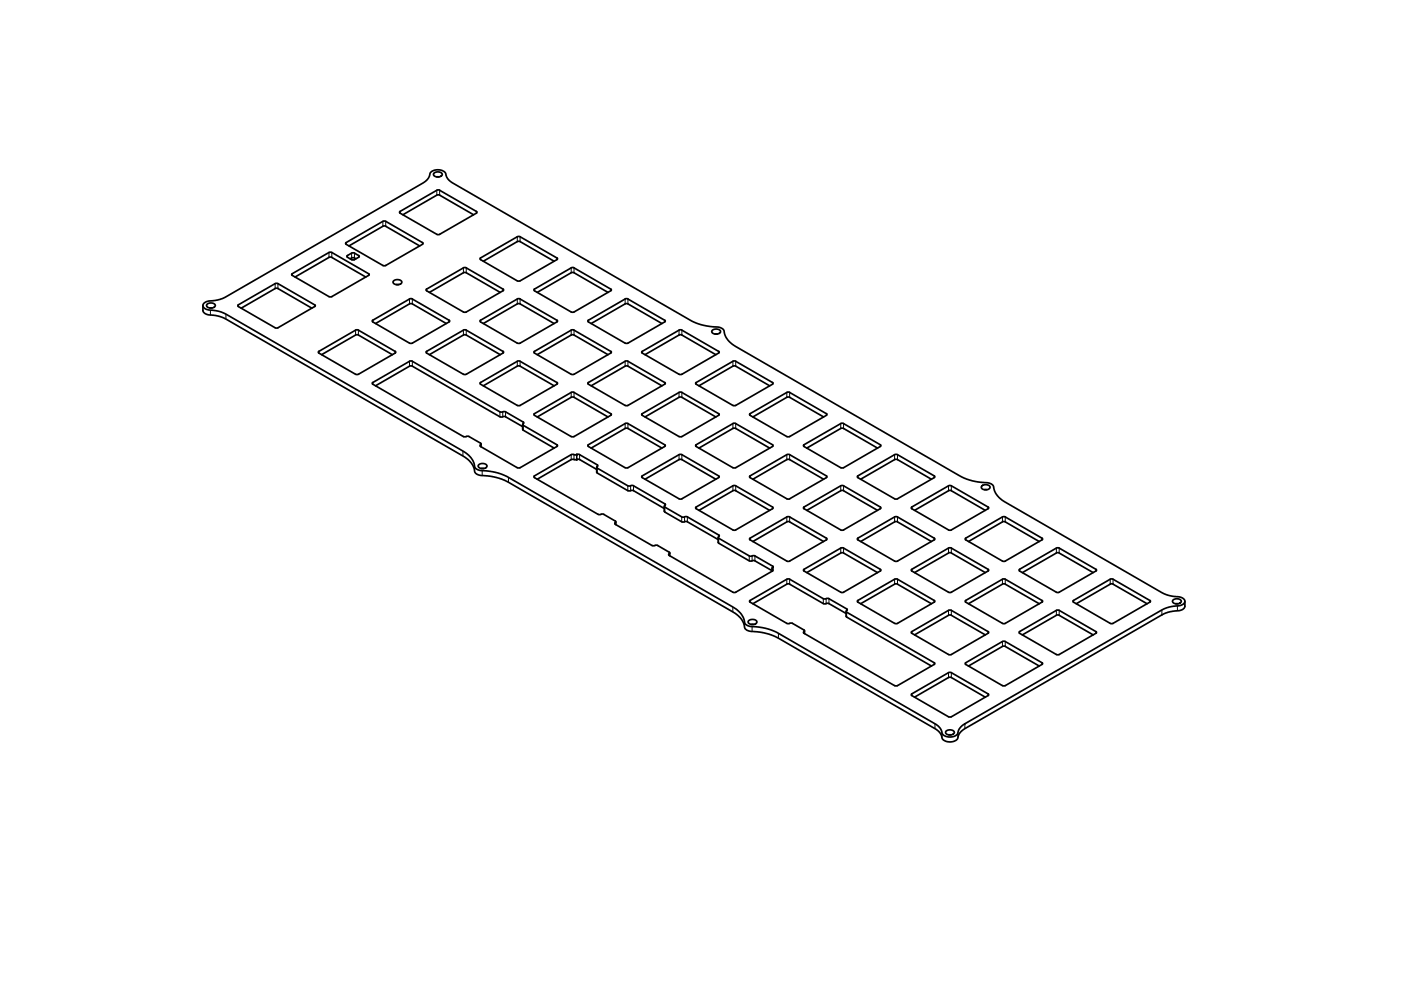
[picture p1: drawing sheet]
<svg xmlns="http://www.w3.org/2000/svg" width="420mm" height="297mm" viewBox="0 0 420 297" stroke-linecap="round" stroke-linejoin="round" font-family="sans-serif">
<!-- layer: Visible -->
<g fill="none" stroke="#000" stroke-width=".51">
<path d="M130.1 52l.5-.4 1-.1 .9 .4 .1 .5-.5 .5-1.2 .1-.8-.4zM131 53h.7M131 57l-11 6.4-.2 .3 11.5 6.6 .5-.1 11.2-6.5-.1-.3-11.1-6.4M131 57h.9M103.8 72.7l11-6.4 .6-.1 11.3 6.5 .2 .2-.2 .3M103.8 73.2l11.3 6.5 .6-.1 11-6.4M103.8 72.7l-.1 .3 .1 .2M104.2 76.6l1.5-.8 .6 .1 1.3 .7M104.2 76.6l-.2 .1 .2 .4 1.5 .8 .6-.1 1.3-.7 .1-.2-.1-.3M105 77.6l.7-.4 1 .4M114.8 67.8l-10.2 5.9M114.8 67.8h.9"/>
<path d="M115.7 67.8l10.2 5.9M120.8 64.4l10.5-6 .6 .1 10.1 5.9M156 71l11 6.3 .2 .3-11.2 6.6M156 72.4l10.2 5.9M156 71h-.9l-11.1 6.5 .1 .3 11 6.4h.9M156 72.4h-.9l-10.2 5.9M60.9 91.6v1.6l.6 .8 1.1 .4 3.3 .5 1.9 .7 71.6 41.4 1.3 1.1 .9 1.1 .8 2.3 .6 .6 1.3 .4 4.6 .6 3.6 1.5 67.8 39.2 2.2 2 .5 1 .4 1.5 .5 .5 1.3 .5 2.6 .1 2.3 .5 3.3 1.4 47.2 27.2 1.4 1.3 .7 1.7 1 .7 1.7 .2 1.3-.5 .5-.5 .5-1.5 1.5-1.4 59.5-34.3 1.9-.8 2.9-.3 1.3-.5 .5-.8v-1.6M61.2 90.9l1.2-.6 2.8-.4 2.3-.8 59.5-34.4 1.5-1.3 .5-1.5 .5-.5 1.3-.5 1.7 .2 1 .7 .7 1.7 1.4 1.2 71.8 41.5 3.7 1.3 4.2 .5 1.3 .5 .5 .5 .5 1.7 .7 1.2 2.4 2 67.3 38.9 3.7 1.4 4.4 .5 1.2 .4 .6 .5 .4 1.6 .8 1.4 2.2 1.8 47.1 27.2 2.5 1 3.3 .5 .9 .5 .2 .7-.4 .7-.7 .4-3.5 .5-2.3 .9-59.3 34.3-1.4 1.4-.5 1.4-.6 .6-1.3 .4-1.5-.1-1.1-.7-.7-1.8-1.3-1.2-47.5-27.4-3.1-1.2-2.6-.6-2.4-.1-1.2-.4-.5-.6-.4-1.4-.7-1.4-2.1-1.8-67.9-39.2-2.9-1.2-2.9-.6-2.5-.2-1.1-.4-.5-.6-.4-1.5-.8-1.4-2.4-1.9-71-41-2.3-.9-3-.4-1-.4-.6-.7zM62.1 91.2l.7-.3h1l.6 .3 .2 .4-.8 .7h-1.1l-.7-.6zM62.9 92.3h.7M82.5 85l-11 6.4-.2 .3 11.2 6.5M82.5 86.5l-10.2 5.9"/>
<path d="M82.5 85h.9l11 6.4 .2 .3-11.2 6.5h-.9M82.5 86.5h.9M83.4 86.5l10.1 5.9M87.6 82l11.1-6.3 .5-.1 11.4 6.4 .1 .4-11.2 6.5-.6 .1-11.3-6.5-.1-.1zM88.5 83l10.4-6 .6 .1 10.2 5.9M112.6 97l10.5-6 .6 .1 10.1 5.9M118.1 84.1l.6-.3 1 .1 .7 .4 .1 .4-.6 .5-1.2 .1-.8-.5zM118.8 85.3h.7M127.8 86.8l11.2-6.5 .6-.1 11.3 6.4 .1 .4-11.2 6.5-.5 .1-11.4-6.5zM128.8 87.6l10.5-5.9h.5l10.2 5.9M134.7 96l-11-6.4-.6-.1-11.3 6.5-.2 .3 11.5 6.6 .6-.1 11-6.3M134.7 96l.2 .1-.2 .4"/>
<path d="M156 89.6l11 6.4 .2 .3-11.2 6.6M156 91.1l10.2 5.9M156 89.6h-.9l-11.1 6.5 .1 .4 11 6.4 .9-.1M156 91.1h-.9l-10.2 5.9M160.1 86.8l11.2-6.5 .6-.1 11.3 6.4 .1 .4-11.1 6.5-.6 .1-11.3-6.5zM161.1 87.6l10.5-5.9h.6l10.1 5.9M187.5 89.6l-11 6.4-.2 .3 11.2 6.6M187.5 91.1l-10.2 5.9M187.5 91.1h.8l10.2 5.9M187.5 89.6h.8l11 6.4 .2 .3-11.2 6.6-.8-.1M204.5 99l11 6.3 .2 .3-11.2 6.6M204.5 98.9h-.8l-11.1 6.4-.2 .3 11.2 6.6h.9"/>
<path d="M213.6 99.1l.6-.4 .8-.1 .8 .3 .3 .5-.5 .6-1.2 .1-.8-.4zM95.5 105.5l11.1-6.6 .6-.1 11.3 6.5 .2 .3-11.2 6.6-.6 .1-11.3-6.5zM96.5 106.3l10.4-6 .6 .1 10.2 5.9M112.6 115.6l10.2-5.8 .6-.1 26.5 15.2h1.7l5.1 3M127.8 105.5l11.2-6.6 .6-.1 11.3 6.5 .1 .3-11.2 6.6-.5 .1-11.4-6.5zM128.8 106.3l10.5-6 .5 .1 10.2 5.9M156 108.3l11 6.3 .2 .4-11.2 6.5M156 109.8l10.2 5.8M156 108.3h-.9l-11.1 6.5 .1 .3 11 6.4h.9M156 109.8h-.9l-10.2 5.8M160.1 105.5l11.2-6.6 .6-.1 11.3 6.5 .1 .3-11.1 6.6-.6 .1-11.3-6.5zM161.1 106.3l10.5-6 .6 .1 10.1 5.9"/>
<path d="M187.5 108.3l-11 6.3-.2 .4 11.2 6.5M187.5 109.8l-10.2 5.8M187.5 109.8h.8l10.2 5.8M187.5 108.3h.8l11 6.4 .2 .3-11.2 6.5h-.8M204.5 117.6l11 6.4 .2 .3-11.2 6.6M204.5 100.4l10.2 5.9M204.5 119.1l10.2 5.9M204.5 117.6h-.8l-11.1 6.4-.2 .3 11.2 6.6 .9-.1M204.5 119.1h-.8l-10.3 5.9M204.5 100.4h-.8l-10.3 5.9M208.8 114.7l11-6.4 .6-.1 11.4 6.6-.1 .3-11.3 6.5-.6-.1-11-6.3M208.8 114.6l-.2 .2 .2 .3"/>
<path d="M209.6 115.6l10.5-5.9 .6 .1 10.1 5.8M214.4 100.1h.7M143.6 139.3l.8-.4h.7l.7 .4 .2 .4-.7 .7h-1.1l-.8-.6zM144.3 133.1v.8M149.9 123.5l-26.5-15.3-.6 .1-11.2 6.5 .2 .4 27.2 15.6h1.7l3.4 2 .2 .2-.3 .5 .1 .3 11 6.4h.9M149.9 123.4h.9M150.8 123.4h.8l5.3 3.1M156.7 127.2l.2 1.8 9.3 5.3M156.9 126.5l.2 .2-.3 .4 .1 .4 10.1 5.8 .2 .3-11.2 6.6M160.1 124.1l11.2-6.5 .6-.1 11.3 6.5 .1 .3-11.1 6.5-.6 .1-11.3-6.4zM161.1 125l10.5-6 .6 .1 10.1 5.9M172.1 136.3h-.8l-11 6.3-.2 .4 19.3 11.2h1.7l3.6 2.1-.3 .5 .1 .3 11.1 6.4h1.7l3.4 2"/>
<path d="M173.8 136.3l5.3 3 .2 .4-.3 .3 .1 .3M173.8 137.7l5.1 3M173.8 136.3h-1.6M173.8 137.7l-2.5 .1-10.2 5.8M187.5 127l-11 6.3-.2 .3 11.2 6.6M187.5 128.4l-10.2 5.9M187.5 128.4h.8l10.2 5.9M187.5 126.9h.8l11 6.4 .2 .3-11.2 6.6h-.8M204.5 136.3l11 6.3 .2 .4-11.2 6.5M204.5 137.8l10.2 5.8M204.5 136.3h-.9l-11 6.3-.2 .4 11.3 6.5h.8M204.5 137.8h-.8l-10.3 5.8"/>
<path d="M208.8 133.3l11-6.4 .6-.1 11.4 6.7-.1 .3-11.3 6.5-.6-.1-11-6.4M208.8 133.3l-.2 .2 .2 .3M209.6 134.3l10.5-6 .6 .1 10.1 5.9M224.8 124.1l11.2-6.5 .6-.1 11.3 6.5 .1 .3-11.2 6.5-.6 .1-11.3-6.4zM225.8 125l10.4-6 .6 .1 10.2 5.9M242 134.3l10.4-6 .6 .1 10.2 5.9M264 133.3l-11-6.4-.6-.1-11.3 6.5-.1 .3 11.4 6.7 .6-.1 11-6.4M264 133.3l.2 .3-.2 .2M268.3 136.3l-11 6.3-.2 .4 11.2 6.5M268.3 137.8l-10.2 5.8M268.3 137.8h.9l10.1 5.8M268.3 136.3h.9l11.2 6.5-.2 .3-11 6.4h-.9"/>
<path d="M144.4 140.4h.7M178.9 140.1v1.4l.2 .3 9.2 5.3M179.1 140.3l9.2 5.3h1.7l9.4 5.4M184.7 156.4v.9M188.3 147.1h.8M189.1 147.1h.9l9.2 5.3M199.2 151.8l.2 1.7M199.4 153.5l5.1 2.9h1.7M199.4 152l5.1 2.9h1.7M199.4 151l.2 .3-.4 .4 .2 .3M206.1 154.9l9.5 5.4 .1 .4-.3 .3 .1 .3 9.2 5.3M206.1 156.4l9.3 5.3"/>
<path d="M208.8 152l11-6.4 .6-.1 11.4 6.6-.1 .4-11.3 6.4-.6-.1-11-6.3M208.8 152l-.2 .1 .2 .4M209.6 153l10.5-6 .6 .1 10.1 5.9M224.9 142.6l11.1-6.3 .6-.1 11.3 6.4 .1 .4-11.2 6.5-.6 .1-11.3-6.5-.1-.1zM225.8 143.6l10.4-5.9 .6 .1 10.2 5.8M242 153l10.4-6 .6 .1 10.2 5.9M264 152l-11-6.4-.6-.1-11.3 6.5-.1 .3 11.4 6.6 .6-.1 11-6.3M264 152l.2 .3-.2 .2M268.3 154.9l-11 6.4-.2 .4 11.2 6.5M268.3 156.4l-10.2 5.9M268.3 156.4h.9l10.1 5.9M268.3 154.9h.9l11.2 6.6-.2 .3-11 6.4h-.9"/>
<path d="M285.3 147.1l10.2 5.9M285.3 145.6l11 6.4M285.3 145.6h-.8l-11.1 6.4-.1 .3 11.2 6.5h.8M285.3 147.1h-.8l-10.2 5.9M294.4 145.8a1.62 1.62 0 0 1 2.5 .2 1.51 1.51 0 0 1-2.6 0zM295.3 146.8h.7M296.3 152.5l-11 6.3M296.3 152l.2 .3-.2 .2M200.7 166.5l19.4 11.1 .5-.1 11.2-6.5-.2-.5 .3-.5-.2-.3-5.3-3.1h-.8M200.7 165.5l.2 .3-.4 .3 .2 .4M200.9 165.7v.9M215.4 161.1v1.5l.1 .2"/>
<path d="M215.5 162.8l9.2 5.3h.9M224.7 166.6h.9M224.9 161.3l11.1-6.4h.6l11.3 6.4 .1 .4-11.2 6.5-.6 .1-11.3-6.5-.1-.1zM225.6 168.1h.8l5.1 3M225.8 162.3l10.4-6 .6 .1 10.2 5.9M231.5 170.4v.8M242 171.6l10.4-6 .6 .1 10.2 5.9M246.9 179.5l-10.1-5.9-.6-.1-11.4 6.6 .1 .4 11.1 6.3h1.7l3.4 2M248.6 179.5l5.3 3 .2 .3-.3 .3 .1 .4M248.6 179.4h-1.7M264 170.7l-11-6.4-.6-.1-11.3 6.5-.1 .3 11.4 6.6 .6-.1 11-6.4M264 170.6l.2 .4-.2 .1"/>
<path d="M268.3 173.6l-11 6.4-.2 .3 11.2 6.5M268.3 175.1l-10.2 5.9M268.3 175.1h.9l10.1 5.9M268.3 173.6h.9l11.2 6.5-.2 .4-11 6.3h-.9M285.3 165.8l10.2 5.8M285.3 164.3l11 6.4M285.3 164.3h-.8l-11.1 6.3-.1 .4 11.2 6.5h.8M285.3 165.7h-.8l-10.2 5.9M289.6 180l11-6.4 .6-.1 11.3 6.5 .2 .3-11.2 6.5-.6 .1-11.3-6.4-.1-.2zM289.6 161.3l11-6.4h.6l11.3 6.4 .2 .4-11.2 6.5-.6 .1-11.3-6.5-.1-.1zM290.4 162.3l10.5-6 .6 .1 10.2 5.9M296.3 171.1l-11 6.4"/>
<path d="M296.3 170.6l.2 .4-.2 .1M316.8 164.3l-11.2 6.5 .2 .3 11 6.4M316.8 165.8l-10.2 5.8M316.8 164.3h.9l11 6.4 .1 .3-11.2 6.5h-.8M316.8 165.7h.9l10.1 5.9M321.9 180l11.1-6.4 .5-.1 11.4 6.5 .1 .3-11.2 6.5-.6 .1-11.3-6.4-.1-.2zM351.8 179.9l.6-.4h1l.6 .3 .3 .5-.7 .6-1.1 .1-.8-.4zM224.5 186.1l.8-.4h.8l.7 .3 .2 .5-.6 .6h-1.2l-.8-.4zM225.3 187.2h.7M225.8 181l10.2-5.9 .6-.1 10.3 5.9h1.7l5.1 3M241.1 188.8l.2 .2-.3 .5 .1 .3 27.2 15.7M241.3 189.1v.8"/>
<path d="M253.7 184.7l25.6 14.9M253.7 183.2v1.5M253.9 183.5l26.5 15.3-.2 .3-11 6.4h-.9M285.3 184.4l10.2 5.9M285.3 183l11 6.3M285.3 182.9h-.8l-11.1 6.4-.1 .4 11.2 6.5h.8M285.3 184.4h-.8l-10.2 5.9M289.6 198.7l11-6.4 .6-.1 11.3 6.5 .2 .3-11.2 6.5-.6 .1-11.3-6.5-.1-.1zM290.4 181l10.5-6 .6 .1 10.2 5.9M290.4 199.6l10.5-5.9h.6l10.2 5.9M296.3 189.8l-11 6.4M296.3 189.3l.2 .4-.2 .1"/>
<path d="M316.8 183l-11.2 6.5 .2 .3 11 6.4M316.8 184.4l-10.2 5.9M316.8 182.9h.9l11 6.4 .1 .4-11.2 6.5h-.8M316.8 184.4h.9l10.1 5.9M322.8 181l10.4-6 .6 .1 10.2 5.9M352.6 181h.7M283.7 219.2l.6-.4h.8l.8 .2 .3 .6-.5 .5-1.2 .2-.8-.5zM284.5 214.8h.8M285.3 203.1l10.2 5.9M285.3 201.6l11 6.4M285.3 201.6h-.8l-11.2 6.5 .1 .4 11.1 6.3M285.3 203.1h-.8l-10.2 5.9"/>
<path d="M296.3 208.5l-11 6.3M296.3 208l.2 .3-.2 .2M284.5 220.3h.7"/>
</g>
<!-- layer: Visible Narrow -->
<g fill="none" stroke="#000" stroke-width=".3">
<path d="M131 57.1v1.3M131.8 57.1v1.3M98.7 75.8v1.3M99.5 75.8v1.3M103.8 72.8v.4M104.2 76.6v.5M105.5 75.9v1.4M106.3 75.9v1.4M107.6 76.6v.5M114.8 66.4v1.3M115.7 66.4v1.3M120 63.4v.4"/>
<path d="M126.7 72.8v.4M142.9 63.4v.4M144.1 77.4v.4M155.1 71v1.4M156 71v1.4M167 77.4v.4M63.1 93v1.3M67.8 94.2v1.4M71.5 91.4v.4M82.5 85.1v1.3M83.4 85.1v1.3M87.6 82.1v.4"/>
<path d="M94.4 91.4v.4M106.6 99v1.4M107.5 99v1.4M110.6 82.1v.4M111.8 96v.5M122.8 89.7v1.3M123.7 89.7v1.3M127.9 86.7v.4M134.7 96v.5M139 80.4v1.3M139 99v1.4M139.8 80.4v1.3"/>
<path d="M139.8 99v1.4M144.1 96v.5M150.9 86.7v.4M155.1 89.7v1.3M156 89.7v1.3M160.3 86.7v.4M167 96v.5M171.3 80.4v1.3M171.3 99v1.4M172.1 80.4v1.3M172.1 99v1.4M176.4 96v.5"/>
<path d="M183.2 86.7v.4M187.5 89.7v1.3M188.3 89.7v1.3M199.3 96v.5M203.6 99v1.4M204.5 99v1.4M95.6 105.4v.4M111.8 114.7v.4M118.5 105.4v.4M122.8 108.4v1.3M123.7 108.4v1.3M127.9 105.4v.4"/>
<path d="M144.1 114.7v.4M150.9 105.4v.4M155.1 108.4v1.3M156 108.4v1.3M160.3 105.4v.4M167 114.7v.4M171.3 117.7v1.3M172.1 117.7v1.3M176.4 114.7v.4M183.2 105.4v.4M187.5 108.4v1.3M188.3 108.4v1.3"/>
<path d="M192.6 105.4v.4M199.3 114.7v.4M203.6 117.7v1.3M204.5 117.7v1.3M208.8 114.7v.4M215.5 105.4v.4M219.8 108.4v1.3M220.6 108.4v1.3M231.7 114.7v.4M236 117.7v1.3M236.8 117.7v1.3M138.8 135.3v1.3"/>
<path d="M142.3 139.8v1.3M144.1 133.4v.4M149.9 123.5v1.3M150.8 123.5v1.3M151.6 123.5v1.3M156.9 126.5v.5M156.9 127.6v1.3M160.3 124v.5M167 133.4v.4M171.3 136.4v1.3M172.1 136.4v1.3M173 137.7v-1.4v1.4"/>
<path d="M173.8 136.3v1.4M176.4 133.4v.4M179.1 139.3v.5M183.2 124v.5M187.5 127v1.4M188.3 127v1.4M192.6 124v.5M199.3 133.4v.4M203.6 136.4v1.3M204.5 136.4v1.3M208.8 133.4v.4M215.5 124v.5"/>
<path d="M219.8 127v1.4M220.6 127v1.4M224.9 124v.5M231.7 133.4v.4M236 136.4v1.3M236.8 136.4v1.3M241.1 133.4v.4M247.8 124v.5M252.1 127v1.4M253 127v1.4M264 133.4v.4M268.3 136.4v1.3"/>
<path d="M269.2 136.4v1.3M144.6 141.1v1.4M152.5 143.2v1.3M160.3 142.7v.4M179.1 140.4v1.3M184.5 156.7v.4M188.3 145.7v1.3M189.1 145.7v1.3M190 145.7v1.3M192.6 142.7v.4M199.4 151.1v.4M199.4 152.1v1.3"/>
<path d="M204.4 155v1.3M205.3 155v1.3M206.1 155v1.3M208.8 152v.4M215.5 142.7v.4M219.8 145.7v1.3M220.6 145.7v1.3M224.9 142.7v.4M231.7 152v.4M236 155v1.3M236.8 155v1.3M241.1 152v.4"/>
<path d="M247.8 142.7v.4M252.1 145.7v1.3M253 145.7v1.3M257.3 142.7v.4M264 152v.4M268.3 155v1.3M269.2 155v1.3M273.4 152v.4M280.2 142.7v.4M284.5 145.7v1.3M285.3 145.7v1.3M296.3 152v.4"/>
<path d="M300.6 155v1.3M301.5 155v1.3M200.7 166v.5M215.5 160.4v.4M215.5 161.4v1.3M224.7 166.7v1.3M224.9 161.3v.5M225.6 166.7v1.3M226.4 166.7v1.3M231.7 170.7v.4M231.7 169.7v.5M236 173.7v1.3"/>
<path d="M236.8 173.7v1.3M241.1 170.7v.4M246.9 179.5v1.4M247.8 179.5v1.4M247.8 161.3v.5M248.6 179.5v1.4M252.1 164.4v1.3M253 164.4v1.3M257.3 161.3v.5M264 170.7v.4M268.3 173.7v1.3M269.2 173.7v1.3"/>
<path d="M273.4 170.7v.4M280.2 161.3v.5M284.5 164.4v1.3M285.3 164.4v1.3M289.6 161.3v.5M296.3 170.7v.4M300.6 173.7v1.3M301.5 173.7v1.3M305.8 170.7v.4M312.5 161.3v.5M316.8 164.4v1.3M317.6 164.4v1.3"/>
<path d="M328.7 170.7v.4M333 173.7v1.3M333.8 173.7v1.3M219.8 182v1.3M223.3 186.6v1.3M224.9 180v.5M225.6 187.9v1.3M233.4 189.9v1.3M241.1 189.3v.5M253.9 182.5v.5M253.9 183.6v1.3M257.3 180v.5"/>
<path d="M273.4 189.3v.5M280.2 180v.5M280.2 198.7v.4M284.5 183v1.3M285.3 183v1.3M289.6 180v.5M289.6 198.7v.4M296.3 189.3v.5M300.6 192.4v1.3M301.5 192.4v1.3M305.8 189.3v.5M312.5 180v.5"/>
<path d="M312.5 198.7v.4M316.8 183v1.3M317.6 183v1.3M321.9 180v.5M328.7 189.3v.5M344.8 180v.5M348.4 182.9v1.3M353.1 181.7v1.3M273.4 208v.5M280.4 217v1.3M282.5 219.7v1.3M284.5 201.7v1.3"/>
<path d="M285.3 201.7v1.3M287.3 219.7v1.3M289.4 217v1.3M296.3 208v.5"/>
</g>
<!-- layer: Visible -->
<g fill="#000" stroke="#000" stroke-width=".3">
<circle cx="173" cy="136.3" r=".24"/>
<circle cx="173" cy="137.7" r=".24"/>
<circle cx="231.7" cy="170.2" r=".24"/>
</g>
</svg>
